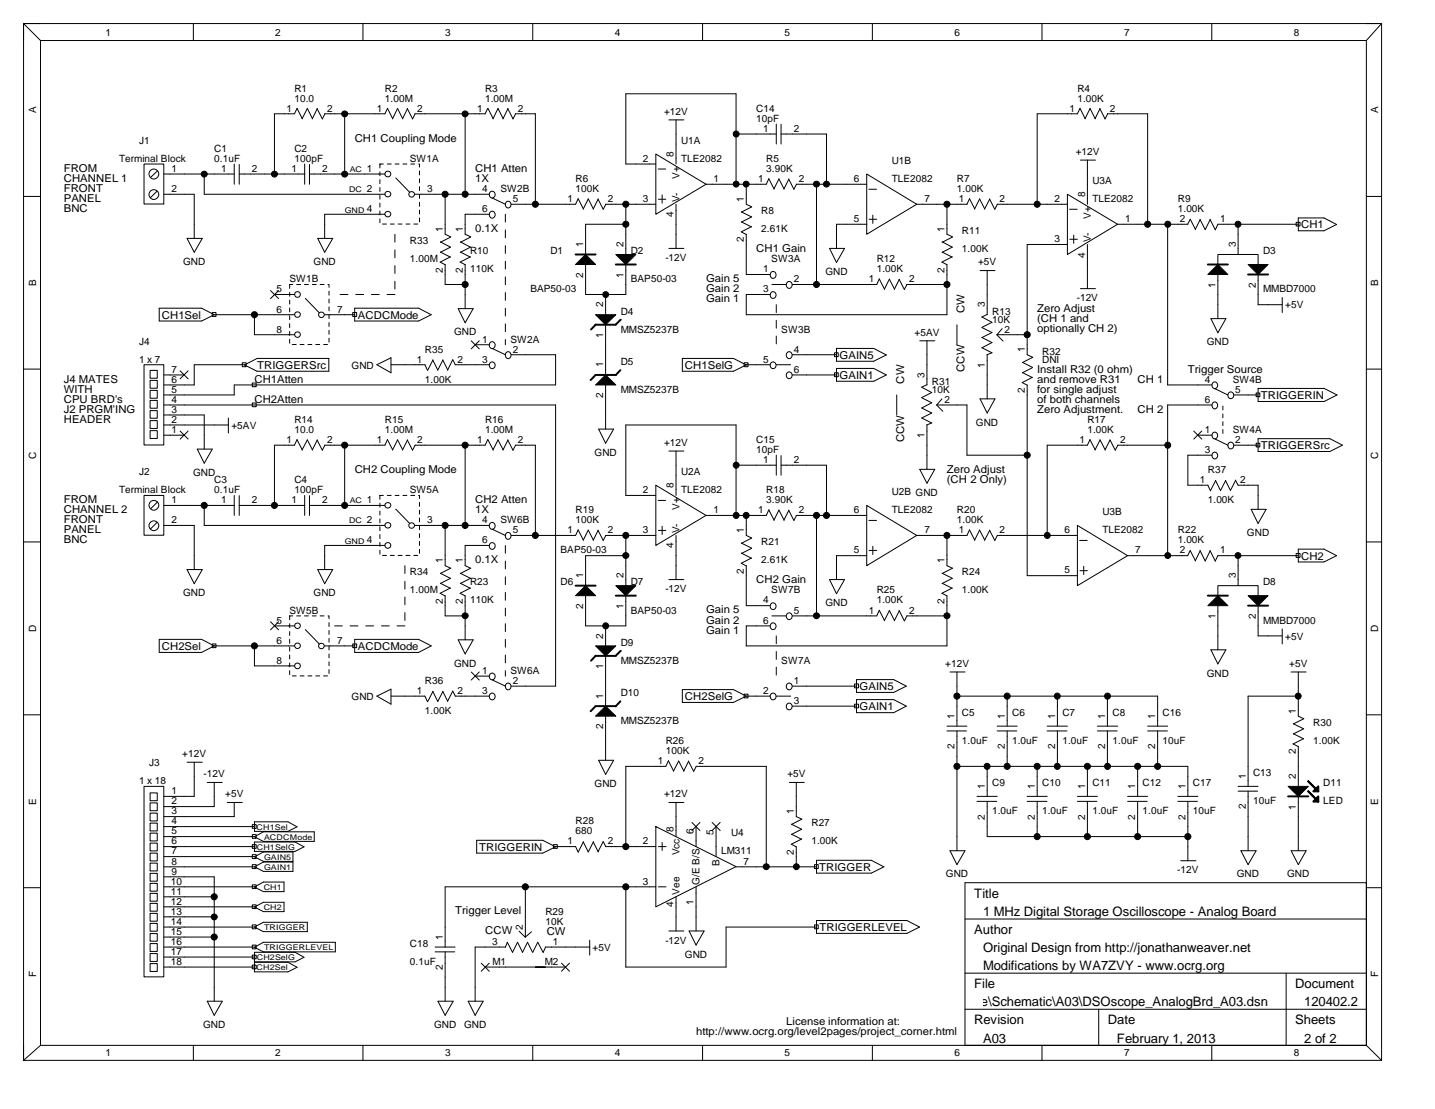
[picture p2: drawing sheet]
<svg xmlns="http://www.w3.org/2000/svg" width="279mm" height="216mm" viewBox="0 0 279 216" stroke-linecap="round" stroke-linejoin="round" font-family="sans-serif">
<defs><g id="words">
<g font-size="2.5">
<text x="189.7" y="174.9">Title</text>
<text x="191.4" y="178.4">1 MHz Digital Storage Oscilloscope - Analog Board</text>
<text x="189.7" y="181.9">Author</text>
<text x="191.4" y="185.4">Original Design from http://jonathanweaver.net</text>
<text x="191.4" y="188.9">Modifications by WA7ZVY - www.ocrg.org</text>
<text x="143.5" y="195.9">C:\Users\pmesser\_Paul\Design\DSOscope\Schematic\A03\DSOscope_AnalogBrd_A03.dsn</text>
<text x="189.7" y="192.4">File</text>
<text x="252.2" y="192.4">Document</text>
<text x="253.9" y="195.9">120402.2</text>
<text x="189.7" y="199.4">Revision</text>
<text x="191.4" y="203">A03</text>
<text x="215.7" y="199.4">Date</text>
<text x="217.5" y="203">February 1, 2013</text>
<text x="252.2" y="199.4">Sheets</text>
<text x="253.9" y="203">2 of 2</text>
</g>
<g font-size="2.1">
<text x="69.1" y="27.6">CH1 Coupling Mode</text>
<text x="12.4" y="33.4">FROM</text>
<text x="12.4" y="35.4">CHANNEL 1</text>
<text x="92.5" y="33.4">CH1 Atten</text>
<text x="92.5" y="35.4">1X</text>
<text x="12.4" y="41.2">BNC</text>
<text x="12.4" y="37.4">FRONT</text>
<text x="12.4" y="39.3">PANEL</text>
<text x="92.5" y="45.1">0.1X</text>
<text x="253.3" y="44.5">CH1</text>
<text x="147.2" y="49.1">CH1 Gain</text>
<text x="137.5" y="54.9">Gain 5</text>
<text x="137.5" y="56.9">Gain 2</text>
<text x="137.5" y="58.9">Gain 1</text>
<text x="31.5" y="62">CH1Sel</text>
<text x="69.7" y="62">ACDCMode</text>
<text x="187.8" y="61" transform="rotate(-90 187.8 61)">CW</text>
<text x="201.9" y="60.8">Zero Adjust</text>
<text x="201.9" y="62.8">(CH 1 and</text>
<text x="201.9" y="64.7">optionally CH 2)</text>
<text x="50.1" y="71.8">TRIGGERSrc</text>
<text x="133.4" y="71.8">CH1SelG</text>
<text x="163.5" y="69.9">GAIN5</text>
<text x="12.4" y="74.5">J4 MATES</text>
<text x="12.4" y="76.4">WITH</text>
<text x="49.5" y="74.5">CH1Atten</text>
<text x="163.5" y="73.8">GAIN1</text>
<text x="176" y="74.7" transform="rotate(-90 176 74.7)">CW</text>
<text x="187.8" y="72.4" transform="rotate(-90 187.8 72.4)">CCW</text>
<text x="201.9" y="72.5">Install R32 (0 ohm)</text>
<text x="201.9" y="74.5">and remove R31</text>
<text x="201.9" y="76.4">for single adjust</text>
<text x="221.5" y="74.5">CH 1</text>
<text x="231.3" y="72.5">Trigger Source</text>
<text x="245.5" y="77.7">TRIGGERIN</text>
<text x="12.4" y="78.4">CPU BRD's</text>
<text x="12.4" y="80.3">J2 PRGM'ING</text>
<text x="12.4" y="82.3">HEADER</text>
<text x="49.5" y="78.4">CH2Atten</text>
<text x="201.9" y="78.4">of both channels</text>
<text x="201.9" y="80.3">Zero Adjustment.</text>
<text x="221.5" y="80.3">CH 2</text>
<text x="176" y="86.1" transform="rotate(-90 176 86.1)">CCW</text>
<text x="245.5" y="87.4">TRIGGERSrc</text>
<text x="69.1" y="92">CH2 Coupling Mode</text>
<text x="184.4" y="92">Zero Adjust</text>
<text x="184.4" y="94">(CH 2 Only)</text>
<text x="12.4" y="97.9">FROM</text>
<text x="12.4" y="99.9">CHANNEL 2</text>
<text x="12.4" y="101.8">FRONT</text>
<text x="92.5" y="97.9">CH2 Atten</text>
<text x="92.5" y="99.9">1X</text>
<text x="12.4" y="105.7">BNC</text>
<text x="12.4" y="103.8">PANEL</text>
<text x="92.5" y="109.7">0.1X</text>
<text x="147.2" y="113.6">CH2 Gain</text>
<text x="253.3" y="108.9">CH2</text>
<text x="137.5" y="119.4">Gain 5</text>
<text x="137.5" y="121.4">Gain 2</text>
<text x="137.5" y="123.3">Gain 1</text>
<text x="31.5" y="126.5">CH2Sel</text>
<text x="69.7" y="126.5">ACDCMode</text>
<text x="133.4" y="136.3">CH2SelG</text>
<text x="167.4" y="134.3">GAIN5</text>
<text x="167.4" y="138.3">GAIN1</text>
<text x="93.3" y="165.6">TRIGGERIN</text>
<text x="159.5" y="169.5">TRIGGER</text>
<text x="88.6" y="178">Trigger Level</text>
<text x="94.5" y="181.9">CCW</text>
<text x="106.4" y="182">CW</text>
<text x="159.6" y="181.2">TRIGGERLEVEL</text>
<text x="135.5" y="201.5">http://www.ocrg.org/level2pages/project_corner.html</text>
<text x="153.1" y="199.5">License information at:</text>
</g>
<g font-size="1.9">
<text x="20.5" y="7.1">1</text>
<text x="53.6" y="7.1">2</text>
<text x="86.7" y="7.1">3</text>
<text x="119.7" y="7.1">4</text>
<text x="152.8" y="7.1">5</text>
<text x="185.8" y="7.1">6</text>
<text x="218.9" y="7.1">7</text>
<text x="251.9" y="7.1">8</text>
<text x="57.3" y="17.8">R1</text>
<text x="74.9" y="17.8">R2</text>
<text x="94.5" y="17.8">R3</text>
<text x="209.8" y="17.8">R4</text>
<text x="7" y="22.1" transform="rotate(-90 7 22.1)">A</text>
<text x="55.8" y="21.7">1</text>
<text x="57.3" y="19.8">10.0</text>
<text x="63.7" y="21.7">2</text>
<text x="73.4" y="21.7">1</text>
<text x="74.9" y="19.8">1.00M</text>
<text x="81.3" y="21.7">2</text>
<text x="92.9" y="21.7">1</text>
<text x="94.5" y="19.8">1.00M</text>
<text x="100.8" y="21.7">2</text>
<text x="129.3" y="22.3">+12V</text>
<text x="147.2" y="21.7">C14</text>
<text x="147.2" y="23.7">10pF</text>
<text x="208.2" y="21.7">1</text>
<text x="209.8" y="19.8">1.00K</text>
<text x="216.1" y="21.7">2</text>
<text x="268.3" y="22.1" transform="rotate(-90 268.3 22.1)">A</text>
<text x="27.1" y="28">J1</text>
<text x="41.7" y="29.6">C1</text>
<text x="57.3" y="29.6">C2</text>
<text x="132.6" y="28">U1A</text>
<text x="148.6" y="25.7">1</text>
<text x="154.5" y="25.7">2</text>
<text x="23.2" y="31.5">Terminal Block</text>
<text x="33.4" y="33.5">1</text>
<text x="41.7" y="31.5">0.1uF</text>
<text x="43.1" y="33.5">1</text>
<text x="49" y="33.5">2</text>
<text x="56.7" y="33.5">1</text>
<text x="57.3" y="31.5">100pF</text>
<text x="62.7" y="33.5">2</text>
<text x="71.4" y="33.5">1</text>
<text x="79.8" y="31.5">SW1A</text>
<text x="112.1" y="35.4">R6</text>
<text x="125.2" y="31.5">2</text>
<text x="131.2" y="30.5" transform="rotate(-90 131.2 30.5)">8</text>
<text x="132.3" y="34.8" transform="rotate(-90 132.3 34.8)">V+</text>
<text x="132.6" y="31.5">TLE2082</text>
<text x="138.9" y="35.4">1</text>
<text x="147.6" y="35.4">1</text>
<text x="149.2" y="31.5">R5</text>
<text x="149.2" y="33.5">3.90K</text>
<text x="155.5" y="35.4">2</text>
<text x="166.2" y="35.4">6</text>
<text x="173.6" y="31.9">U1B</text>
<text x="173.6" y="35.4">TLE2082</text>
<text x="186.3" y="35.4">R7</text>
<text x="209.4" y="30.2">+12V</text>
<text x="212.7" y="35.8">U3A</text>
<text x="33.4" y="37.4">2</text>
<text x="71.4" y="37.4">2</text>
<text x="71.4" y="41.3">4</text>
<text x="83.2" y="37.4">3</text>
<text x="93.9" y="37.4">4</text>
<text x="93.9" y="41.3">6</text>
<text x="97.4" y="37.4">SW2B</text>
<text x="99.8" y="39.3">5</text>
<text x="110.5" y="39.3">1</text>
<text x="112.1" y="37.4">100K</text>
<text x="118.4" y="39.3">2</text>
<text x="125.2" y="39.3">3</text>
<text x="132.3" y="39.4" transform="rotate(-90 132.3 39.4)">V-</text>
<text x="144.8" y="39.3" transform="rotate(-90 144.8 39.3)">1</text>
<text x="148.2" y="41.7">R8</text>
<text x="180" y="39.3">7</text>
<text x="186.3" y="37.4">1.00K</text>
<text x="186.7" y="39.3">1</text>
<text x="194.6" y="39.3">2</text>
<text x="205.3" y="39.3">2</text>
<text x="211.3" y="38.3" transform="rotate(-90 211.3 38.3)">8</text>
<text x="212.7" y="39.3">TLE2082</text>
<text x="229.3" y="39.3">R9</text>
<text x="229.3" y="41.3">1.00K</text>
<text x="79.8" y="47.6">R33</text>
<text x="86.2" y="45.1" transform="rotate(-90 86.2 45.1)">1</text>
<text x="90.1" y="45.1" transform="rotate(-90 90.1 45.1)">1</text>
<text x="131.2" y="42.3" transform="rotate(-90 131.2 42.3)">4</text>
<text x="144.8" y="47.2" transform="rotate(-90 144.8 47.2)">2</text>
<text x="148.2" y="45.2">2.61K</text>
<text x="166.2" y="43.2">5</text>
<text x="183.9" y="45.1" transform="rotate(-90 183.9 45.1)">1</text>
<text x="187.3" y="45.6">R11</text>
<text x="205.3" y="47.2">3</text>
<text x="212.4" y="47.2" transform="rotate(-90 212.4 47.2)">V-</text>
<text x="212.4" y="42.6" transform="rotate(-90 212.4 42.6)">V+</text>
<text x="219" y="43.2">1</text>
<text x="229.7" y="43.2">2</text>
<text x="237.6" y="43.2">1</text>
<text x="35.7" y="51.6">GND</text>
<text x="61.1" y="51.6">GND</text>
<text x="79.8" y="51.1">1.00M</text>
<text x="86.2" y="53.1" transform="rotate(-90 86.2 53.1)">2</text>
<text x="90.1" y="53.1" transform="rotate(-90 90.1 53.1)">2</text>
<text x="91.5" y="49.5">R10</text>
<text x="91.5" y="53">110K</text>
<text x="107.2" y="49.5">D1</text>
<text x="113.6" y="48.1" transform="rotate(-90 113.6 48.1)">1</text>
<text x="121.4" y="48.1" transform="rotate(-90 121.4 48.1)">2</text>
<text x="122.8" y="49.5">D2</text>
<text x="129.6" y="50.8">-12V</text>
<text x="148.6" y="53">1</text>
<text x="150.2" y="51.1">SW3A</text>
<text x="160.7" y="53.6">GND</text>
<text x="170.7" y="51.1">R12</text>
<text x="170.7" y="53">1.00K</text>
<text x="183.9" y="53.1" transform="rotate(-90 183.9 53.1)">2</text>
<text x="187.3" y="49.1">1.00K</text>
<text x="190.4" y="51.7">+5V</text>
<text x="211.3" y="50.1" transform="rotate(-90 211.3 50.1)">4</text>
<text x="240.6" y="48.1" transform="rotate(-90 240.6 48.1)">3</text>
<text x="245.9" y="49.5">D3</text>
<text x="7" y="55.7" transform="rotate(-90 7 55.7)">B</text>
<text x="53.8" y="56.9">5</text>
<text x="56.4" y="55">SW1B</text>
<text x="103.3" y="56.9">BAP50-03</text>
<text x="113.6" y="54" transform="rotate(-90 113.6 54)">2</text>
<text x="117.4" y="59.8" transform="rotate(-90 117.4 59.8)">2</text>
<text x="121.4" y="54" transform="rotate(-90 121.4 54)">1</text>
<text x="122.8" y="55">BAP50-03</text>
<text x="148.6" y="56.9">3</text>
<text x="154.5" y="55">2</text>
<text x="169.1" y="55">1</text>
<text x="177" y="55">2</text>
<text x="191.7" y="59.8" transform="rotate(-90 191.7 59.8)">3</text>
<text x="209.6" y="58.6">-12V</text>
<text x="236.7" y="56" transform="rotate(-90 236.7 56)">1</text>
<text x="244.5" y="56" transform="rotate(-90 244.5 56)">2</text>
<text x="245.9" y="56.9">MMBD7000</text>
<text x="268.3" y="55.7" transform="rotate(-90 268.3 55.7)">B</text>
<text x="53.8" y="60.8">6</text>
<text x="53.8" y="64.7">8</text>
<text x="65.6" y="60.8">7</text>
<text x="88.4" y="65.3">GND</text>
<text x="117.4" y="65.8" transform="rotate(-90 117.4 65.8)">1</text>
<text x="120.9" y="61.2">D4</text>
<text x="120.9" y="64.7">MMSZ5237B</text>
<text x="152.1" y="64.7">SW3B</text>
<text x="178.1" y="65.3">+5AV</text>
<text x="193.2" y="61.2">R13</text>
<text x="193.2" y="62.8">10K</text>
<text x="195.6" y="64.7">2</text>
<text x="250.2" y="60">+5V</text>
<text x="27.1" y="67.1">J4</text>
<text x="27.1" y="70.6">1 x 7</text>
<text x="68.5" y="71.8">GND</text>
<text x="81.2" y="70.6">1</text>
<text x="82.7" y="68.6">R35</text>
<text x="89.1" y="70.6">2</text>
<text x="93.9" y="66.7">1</text>
<text x="93.9" y="70.6">3</text>
<text x="99.4" y="66.7">SW2A</text>
<text x="99.8" y="68.6">2</text>
<text x="117.4" y="71.5" transform="rotate(-90 117.4 71.5)">1</text>
<text x="120.9" y="71">D5</text>
<text x="148.6" y="70.6">5</text>
<text x="154.5" y="68.6">4</text>
<text x="191.7" y="71.6" transform="rotate(-90 191.7 71.6)">1</text>
<text x="199.5" y="68.6" transform="rotate(-90 199.5 68.6)">1</text>
<text x="202.9" y="69.1">R32</text>
<text x="202.9" y="70.6">DNI</text>
<text x="235" y="67.2">GND</text>
<text x="33.4" y="76.5">5</text>
<text x="33.4" y="74.5">6</text>
<text x="33.4" y="72.6">7</text>
<text x="82.7" y="74.5">1.00K</text>
<text x="117.4" y="77.5" transform="rotate(-90 117.4 77.5)">2</text>
<text x="120.9" y="76.5">MMSZ5237B</text>
<text x="154.5" y="72.6">6</text>
<text x="180" y="73.5" transform="rotate(-90 180 73.5)">3</text>
<text x="181.5" y="74.9">R31</text>
<text x="181.5" y="76.5">10K</text>
<text x="199.5" y="76.5" transform="rotate(-90 199.5 76.5)">2</text>
<text x="234.6" y="74.5">4</text>
<text x="240" y="74.5">SW4B</text>
<text x="240.5" y="76.5">5</text>
<text x="33.4" y="82.3">2</text>
<text x="33.4" y="80.4">3</text>
<text x="33.4" y="78.4">4</text>
<text x="45.1" y="83.5">+5AV</text>
<text x="57.3" y="82.3">R14</text>
<text x="74.9" y="82.3">R15</text>
<text x="94.5" y="82.3">R16</text>
<text x="183.9" y="78.4">2</text>
<text x="190" y="82.9">GND</text>
<text x="211.7" y="82.3">R17</text>
<text x="234.6" y="78.4">6</text>
<text x="7" y="89.4" transform="rotate(-90 7 89.4)">C</text>
<text x="33.4" y="84.3">1</text>
<text x="55.8" y="86.2">1</text>
<text x="57.3" y="84.3">10.0</text>
<text x="63.7" y="86.2">2</text>
<text x="73.4" y="86.2">1</text>
<text x="74.9" y="84.3">1.00M</text>
<text x="81.3" y="86.2">2</text>
<text x="92.9" y="86.2">1</text>
<text x="94.5" y="84.3">1.00M</text>
<text x="100.8" y="86.2">2</text>
<text x="115.8" y="88.7">GND</text>
<text x="129.3" y="86.8">+12V</text>
<text x="147.2" y="86.2">C15</text>
<text x="147.2" y="88.2">10pF</text>
<text x="180" y="85.3" transform="rotate(-90 180 85.3)">1</text>
<text x="210.2" y="86.2">1</text>
<text x="211.7" y="84.3">1.00K</text>
<text x="218.1" y="86.2">2</text>
<text x="234.6" y="84.3">1</text>
<text x="234.6" y="88.2">3</text>
<text x="240" y="84.3">SW4A</text>
<text x="240.5" y="86.2">2</text>
<text x="268.3" y="89.4" transform="rotate(-90 268.3 89.4)">C</text>
<text x="27.1" y="92.5">J2</text>
<text x="37.6" y="92.6">GND</text>
<text x="41.7" y="94">C3</text>
<text x="57.3" y="94">C4</text>
<text x="131.2" y="95" transform="rotate(-90 131.2 95)">8</text>
<text x="132.6" y="92.5">U2A</text>
<text x="148.6" y="90.1">1</text>
<text x="154.5" y="90.1">2</text>
<text x="233.6" y="94">1</text>
<text x="235.2" y="92.1">R37</text>
<text x="241.5" y="94">2</text>
<text x="23.2" y="96">Terminal Block</text>
<text x="33.4" y="98">1</text>
<text x="33.4" y="101.9">2</text>
<text x="41.7" y="96">0.1uF</text>
<text x="43.1" y="98">1</text>
<text x="49" y="98">2</text>
<text x="56.7" y="98">1</text>
<text x="57.3" y="96">100pF</text>
<text x="62.7" y="98">2</text>
<text x="71.4" y="101.9">2</text>
<text x="71.4" y="98">1</text>
<text x="79.8" y="96">SW5A</text>
<text x="83.2" y="101.9">3</text>
<text x="93.9" y="101.9">4</text>
<text x="97.4" y="101.9">SW6B</text>
<text x="112.1" y="99.9">R19</text>
<text x="112.1" y="101.9">100K</text>
<text x="125.2" y="96">2</text>
<text x="132.3" y="99.2" transform="rotate(-90 132.3 99.2)">V+</text>
<text x="132.6" y="96">TLE2082</text>
<text x="138.9" y="99.9">1</text>
<text x="147.6" y="99.9">1</text>
<text x="149.2" y="96">R18</text>
<text x="149.2" y="98">3.90K</text>
<text x="155.5" y="99.9">2</text>
<text x="166.2" y="99.9">6</text>
<text x="173.6" y="96.4">U2B GND</text>
<text x="173.6" y="99.9">TLE2082</text>
<text x="186.3" y="99.9">R20</text>
<text x="186.3" y="101.9">1.00K</text>
<text x="214.6" y="100.3">U3B</text>
<text x="235.2" y="98">1.00K</text>
<text x="71.4" y="105.8">4</text>
<text x="93.9" y="105.8">6</text>
<text x="99.8" y="103.8">5</text>
<text x="109.1" y="107.8">BAP50-03</text>
<text x="110.5" y="103.8">1</text>
<text x="118.4" y="103.8">2</text>
<text x="125.2" y="103.8">3</text>
<text x="131.2" y="106.8" transform="rotate(-90 131.2 106.8)">4</text>
<text x="132.3" y="103.9" transform="rotate(-90 132.3 103.9)">V-</text>
<text x="144.8" y="103.8" transform="rotate(-90 144.8 103.8)">1</text>
<text x="148.2" y="106.2">R21</text>
<text x="166.2" y="107.8">5</text>
<text x="180" y="103.8">7</text>
<text x="186.7" y="103.8">1</text>
<text x="194.6" y="103.8">2</text>
<text x="207.2" y="103.8">6</text>
<text x="214.6" y="103.8">TLE2082</text>
<text x="221" y="107.8">7</text>
<text x="229.3" y="103.8">R22</text>
<text x="229.3" y="105.8">1.00K</text>
<text x="229.7" y="107.8">2</text>
<text x="237.6" y="107.8">1</text>
<text x="242.8" y="104.4">GND</text>
<text x="79.8" y="112">R34</text>
<text x="86.2" y="109.7" transform="rotate(-90 86.2 109.7)">1</text>
<text x="90.1" y="109.7" transform="rotate(-90 90.1 109.7)">1</text>
<text x="91.5" y="114">R23</text>
<text x="109.1" y="114">D6</text>
<text x="113.6" y="112.6" transform="rotate(-90 113.6 112.6)">1</text>
<text x="121.4" y="112.6" transform="rotate(-90 121.4 112.6)">2</text>
<text x="122.8" y="114">D7</text>
<text x="144.8" y="111.7" transform="rotate(-90 144.8 111.7)">2</text>
<text x="148.2" y="109.7">2.61K</text>
<text x="183.9" y="109.7" transform="rotate(-90 183.9 109.7)">1</text>
<text x="187.3" y="112">R24</text>
<text x="207.2" y="111.6">5</text>
<text x="240.6" y="112.6" transform="rotate(-90 240.6 112.6)">3</text>
<text x="245.9" y="114">D8</text>
<text x="35.7" y="116.1">GND</text>
<text x="56.4" y="119.5">SW5B</text>
<text x="61.1" y="116.1">GND</text>
<text x="79.8" y="115.5">1.00M</text>
<text x="86.2" y="117.5" transform="rotate(-90 86.2 117.5)">2</text>
<text x="90.1" y="117.5" transform="rotate(-90 90.1 117.5)">2</text>
<text x="91.5" y="117.5">110K</text>
<text x="113.6" y="118.5" transform="rotate(-90 113.6 118.5)">2</text>
<text x="121.4" y="118.5" transform="rotate(-90 121.4 118.5)">1</text>
<text x="122.8" y="119.5">BAP50-03</text>
<text x="129.6" y="115.3">-12V</text>
<text x="148.6" y="117.5">4</text>
<text x="150.2" y="115.5">SW7B</text>
<text x="154.5" y="119.5">5</text>
<text x="160.7" y="118">GND</text>
<text x="169.1" y="119.5">1</text>
<text x="170.7" y="115.5">R25</text>
<text x="170.7" y="117.5">1.00K</text>
<text x="177" y="119.5">2</text>
<text x="183.9" y="117.5" transform="rotate(-90 183.9 117.5)">2</text>
<text x="187.3" y="115.5">1.00K</text>
<text x="7" y="123.1" transform="rotate(-90 7 123.1)">D</text>
<text x="53.8" y="125.3">6</text>
<text x="53.8" y="121.4">5</text>
<text x="65.6" y="125.3">7</text>
<text x="117.4" y="124.3" transform="rotate(-90 117.4 124.3)">2</text>
<text x="120.9" y="125.7">D9</text>
<text x="148.6" y="121.4">6</text>
<text x="236.7" y="120.5" transform="rotate(-90 236.7 120.5)">1</text>
<text x="244.5" y="120.5" transform="rotate(-90 244.5 120.5)">2</text>
<text x="245.9" y="121.4">MMBD7000</text>
<text x="250.2" y="124.5">+5V</text>
<text x="268.3" y="123.1" transform="rotate(-90 268.3 123.1)">D</text>
<text x="53.8" y="129.2">8</text>
<text x="88.4" y="129.8">GND</text>
<text x="93.9" y="131.2">1</text>
<text x="99.4" y="131.2">SW6A</text>
<text x="117.4" y="130.2" transform="rotate(-90 117.4 130.2)">1</text>
<text x="120.9" y="129.2">MMSZ5237B</text>
<text x="152.1" y="129.2">SW7A</text>
<text x="184" y="129.8">+12V</text>
<text x="235" y="131.7">GND</text>
<text x="251" y="129.8">+5V</text>
<text x="68.5" y="136.2">GND</text>
<text x="81.2" y="135.1">1</text>
<text x="82.7" y="133.2">R36</text>
<text x="89.1" y="135.1">2</text>
<text x="93.9" y="135.1">3</text>
<text x="99.8" y="133.2">2</text>
<text x="117.4" y="136" transform="rotate(-90 117.4 136)">1</text>
<text x="120.9" y="135.5">D10</text>
<text x="148.6" y="135.1">2</text>
<text x="154.5" y="133.2">1</text>
<text x="154.5" y="137">3</text>
<text x="82.7" y="139">1.00K</text>
<text x="117.4" y="142" transform="rotate(-90 117.4 142)">2</text>
<text x="120.9" y="140.9">MMSZ5237B</text>
<text x="185.9" y="139.9" transform="rotate(-90 185.9 139.9)">1</text>
<text x="187.3" y="139.4">C5</text>
<text x="195.6" y="139.9" transform="rotate(-90 195.6 139.9)">1</text>
<text x="197.1" y="139.4">C6</text>
<text x="205.4" y="139.9" transform="rotate(-90 205.4 139.9)">1</text>
<text x="206.9" y="139.4">C7</text>
<text x="215.2" y="139.9" transform="rotate(-90 215.2 139.9)">1</text>
<text x="216.6" y="139.4">C8</text>
<text x="224.9" y="139.9" transform="rotate(-90 224.9 139.9)">1</text>
<text x="226.4" y="139.4">C16</text>
<text x="252.3" y="139" transform="rotate(-90 252.3 139)">1</text>
<text x="255.7" y="141.4">R30</text>
<text x="29" y="149.2">J3</text>
<text x="35.5" y="147.4">+12V</text>
<text x="128.1" y="148.8">1</text>
<text x="129.6" y="144.9">R26</text>
<text x="129.6" y="146.8">100K</text>
<text x="136" y="148.8">2</text>
<text x="185.9" y="145.9" transform="rotate(-90 185.9 145.9)">2</text>
<text x="187.3" y="144.9">1.0uF</text>
<text x="195.6" y="145.9" transform="rotate(-90 195.6 145.9)">2</text>
<text x="197.1" y="144.9">1.0uF</text>
<text x="205.4" y="145.9" transform="rotate(-90 205.4 145.9)">2</text>
<text x="206.9" y="144.9">1.0uF</text>
<text x="215.2" y="145.9" transform="rotate(-90 215.2 145.9)">2</text>
<text x="216.6" y="144.9">1.0uF</text>
<text x="224.9" y="145.9" transform="rotate(-90 224.9 145.9)">2</text>
<text x="226.4" y="144.9">10uF</text>
<text x="252.3" y="146.9" transform="rotate(-90 252.3 146.9)">2</text>
<text x="255.7" y="144.9">1.00K</text>
<text x="27.1" y="152.7">1 x 18</text>
<text x="33.4" y="154.6">1</text>
<text x="39.6" y="151.3">-12V</text>
<text x="43.9" y="155.2">+5V</text>
<text x="115.8" y="153.2">GND</text>
<text x="129.3" y="155.2">+12V</text>
<text x="153.3" y="151.3">+5V</text>
<text x="191.7" y="153.6" transform="rotate(-90 191.7 153.6)">1</text>
<text x="193.2" y="153.1">C9</text>
<text x="201.5" y="153.6" transform="rotate(-90 201.5 153.6)">1</text>
<text x="202.9" y="153.1">C10</text>
<text x="211.3" y="153.6" transform="rotate(-90 211.3 153.6)">1</text>
<text x="212.7" y="153.1">C11</text>
<text x="221" y="153.6" transform="rotate(-90 221 153.6)">1</text>
<text x="222.5" y="153.1">C12</text>
<text x="230.8" y="153.6" transform="rotate(-90 230.8 153.6)">1</text>
<text x="232.3" y="153.1">C17</text>
<text x="242.5" y="151.7" transform="rotate(-90 242.5 151.7)">1</text>
<text x="244" y="151.1">C13</text>
<text x="252.3" y="151.7" transform="rotate(-90 252.3 151.7)">2</text>
<text x="257.7" y="153.1">D11</text>
<text x="7" y="156.6" transform="rotate(-90 7 156.6)">E</text>
<text x="33.4" y="156.6">2</text>
<text x="33.4" y="158.6">3</text>
<text x="33.4" y="160.5">4</text>
<text x="112.1" y="160.5">R28</text>
<text x="154.6" y="158.5" transform="rotate(-90 154.6 158.5)">1</text>
<text x="158" y="160.9">R27</text>
<text x="191.7" y="159.6" transform="rotate(-90 191.7 159.6)">2</text>
<text x="193.2" y="158.6">1.0uF</text>
<text x="201.5" y="159.6" transform="rotate(-90 201.5 159.6)">2</text>
<text x="202.9" y="158.6">1.0uF</text>
<text x="211.3" y="159.6" transform="rotate(-90 211.3 159.6)">2</text>
<text x="212.7" y="158.6">1.0uF</text>
<text x="221" y="159.6" transform="rotate(-90 221 159.6)">2</text>
<text x="222.5" y="158.6">1.0uF</text>
<text x="230.8" y="159.6" transform="rotate(-90 230.8 159.6)">2</text>
<text x="232.3" y="158.6">10uF</text>
<text x="242.5" y="157.6" transform="rotate(-90 242.5 157.6)">2</text>
<text x="244" y="156.6">10uF</text>
<text x="252.3" y="157.6" transform="rotate(-90 252.3 157.6)">1</text>
<text x="257.7" y="156.6">LED</text>
<text x="268.3" y="156.6" transform="rotate(-90 268.3 156.6)">E</text>
<text x="33.4" y="162.4">5</text>
<text x="33.4" y="164.4">6</text>
<text x="33.4" y="166.3">7</text>
<text x="110.5" y="164.4">1</text>
<text x="112.1" y="162.4">680</text>
<text x="118.4" y="164.4">2</text>
<text x="125.2" y="164.4">2</text>
<text x="131.2" y="162" transform="rotate(-90 131.2 162)">8</text>
<text x="132.3" y="166.5" transform="rotate(-90 132.3 166.5)">Vcc</text>
<text x="135.1" y="162.4" transform="rotate(-90 135.1 162.4)">6</text>
<text x="139" y="162.6" transform="rotate(-90 139 162.6)">5</text>
<text x="140.4" y="166.3">LM311</text>
<text x="142.3" y="162.8">U4</text>
<text x="154.6" y="166.4" transform="rotate(-90 154.6 166.4)">2</text>
<text x="158" y="164.4">1.00K</text>
<text x="33.2" y="172.2">10</text>
<text x="33.4" y="168.3">8</text>
<text x="33.4" y="170.3">9</text>
<text x="125.2" y="172.2">3</text>
<text x="136.2" y="172.3" transform="rotate(-90 136.2 172.3)">G/E B/S</text>
<text x="140.1" y="168.7" transform="rotate(-90 140.1 168.7)">B</text>
<text x="144.8" y="168.3">7</text>
<text x="184.2" y="170.8">GND</text>
<text x="229.2" y="170">-12V</text>
<text x="240.8" y="170.8">GND</text>
<text x="250.6" y="170.8">GND</text>
<text x="33.2" y="174.2">11</text>
<text x="33.2" y="176.1">12</text>
<text x="33.2" y="178.1">13</text>
<text x="106.2" y="178.1">R29</text>
<text x="131.2" y="176.5" transform="rotate(-90 131.2 176.5)">4</text>
<text x="132.3" y="174.2" transform="rotate(-90 132.3 174.2)">Vee</text>
<text x="135.1" y="176.2" transform="rotate(-90 135.1 176.2)">1</text>
<text x="33.2" y="180.1">14</text>
<text x="33.2" y="182">15</text>
<text x="33.2" y="184">16</text>
<text x="33.2" y="185.9">17</text>
<text x="79.8" y="184.3">C18</text>
<text x="86.2" y="182.9" transform="rotate(-90 86.2 182.9)">1</text>
<text x="95.9" y="184">3</text>
<text x="101.8" y="181" transform="rotate(-90 101.8 181)">2</text>
<text x="106.2" y="180.1">10K</text>
<text x="107.6" y="184">1</text>
<text x="115.4" y="185.1">+5V</text>
<text x="129.6" y="183.7">-12V</text>
<text x="7" y="190.2" transform="rotate(-90 7 190.2)">F</text>
<text x="33.2" y="187.8">18</text>
<text x="79.8" y="187.8">0.1uF</text>
<text x="86.2" y="188.9" transform="rotate(-90 86.2 188.9)">2</text>
<text x="95.9" y="187.8">M1</text>
<text x="106.1" y="187.8">M2</text>
<text x="133.4" y="186.4">GND</text>
<text x="268.3" y="190.2" transform="rotate(-90 268.3 190.2)">F</text>
<text x="39.6" y="200.1">GND</text>
<text x="84.5" y="200.1">GND</text>
<text x="90.4" y="200.1">GND</text>
<text x="20.5" y="205.6">1</text>
<text x="53.6" y="205.6">2</text>
<text x="86.7" y="205.6">3</text>
<text x="119.7" y="205.6">4</text>
<text x="152.8" y="205.6">5</text>
<text x="185.8" y="205.6">6</text>
<text x="218.9" y="205.6">7</text>
<text x="251.9" y="205.6">8</text>
</g>
<g font-size="1.5">
<text x="68.1" y="33.5">AC</text>
<text x="67.1" y="41.4">GND</text>
<text x="68" y="37.4">DC</text>
<text x="68" y="101.9">DC</text>
<text x="68.1" y="97.9">AC</text>
<text x="67.1" y="105.8">GND</text>
<text x="50" y="161.5">CH1Sel</text>
<text x="50" y="165.4">CH1SelG</text>
<text x="51.4" y="163.5">ACDCMode</text>
<text x="51.4" y="167.4">GAIN5</text>
<text x="51.4" y="173.2">CH1</text>
<text x="51.4" y="169.3">GAIN1</text>
<text x="51.4" y="177.1">CH2</text>
<text x="51.4" y="181">TRIGGER</text>
<text x="51.4" y="185">TRIGGERLEVEL</text>
<text x="50" y="188.9">CH2Sel</text>
<text x="50" y="186.9">CH2SelG</text>
</g>
</g></defs>
<g fill="none" stroke="#000" stroke-width=".19">
<path d="M4.6 4.6h264.4M4.6 4.6v201.8M4.6 4.6l3.3 3.3M7.9 7.9h258.1M7.9 7.9v195.6M37.6 4.6v3.3M70.7 4.6v3.3M103.7 4.6v3.3M136.8 4.6v3.3M169.9 4.6v3.3M202.9 4.6v3.3M235.9 4.6v3.3"/>
<path d="M266 7.9v195.6M269 4.6v201.8M269 4.6l-3 3.3M4.6 38.2h3.3M28 31.9h3.9v7.8h-3.9zM30.6 37.2l-1.3 1.3M30.7 33.2l-1.3 1.3M31.9 37.8h5.9v8.6M31.9 33.9h13.7M39.8 33.9v3.9h35.1M45.6 31.9v4M46.6 33.9h12.7"/>
<path d="M46.6 32v3.9M58.9 23.1l-1.1-2-.5 1.1h-3.9v11.7M59.3 31.9v4M59.8 21.1l1 2M59.8 21.1l-1 2M60.3 33.9h14.6M60.3 32v3.9M61.7 21.1l1.1 2M61.8 21.1l-1 2M63.2 22.2h11.7l.6-1.1 1 2M63.3 22.2l-.5 1M67.1 22.2v11.7"/>
<path d="M77.1 34.6l2.7 2.8M77.4 21.1l1 2M77.4 21.1l-1 2M79.3 21.1l1 2M79.3 21.1l-.9 2M80.8 37.8h14.5M80.8 22.2l-.5 1M86.7 37.8v7.8l1.1 .5M90.6 22.2v15.6M95 21.1l-.5 1.1h-13.7M95 21.1l1 2M95.8 38.5l2.6 1.3"/>
<path d="M97 21.1l1 2M97 21.1l-1 2M98.5 39.4a.59 .59 0 0 1 .8 0 .59 .59 0 0 1 0 .8 .59 .59 0 0 1-.8 .1 .8 .8 0 0 1 0-.9zM98.9 21.1l1 2M98.9 21.1l-1 2M100.3 22.2h3.9v17.6M100.4 22.2l-.5 1M112.6 38.7l-.5 1.1h-12.6M112.6 38.7l1 2M114.5 38.7l1 2M114.5 38.7l-.9 2M116.4 38.7l1 2 .6-.9"/>
<path d="M116.5 38.7l-1 2M117.9 39.8h9.8M121.8 39.8v9.7M127.7 30l9.8 5.9-9.8 5.8zM127.7 31.9h-5.9v-13.6h21.5v17.6M128.2 32.9h1.4M128.2 38.8h1.4M128.9 37.9v1.7M130.2 23.3h3M131.6 23.3v8.6M131.6 39.8v8.6M143.3 26.1h7.8"/>
<path d="M145.3 35.9v3.9l1.1 .5-2 1M149.7 34.8l-.5 1.1h-11.7M149.7 34.8l1 2 1-1.9M151.1 24.1v3.9M151.7 34.8l.9 2 1-1.9M152.1 26.1h8.8v9.8M152.1 24.2v3.8M153.6 34.9l1 1.9 .5-.9M155 35.9h13.8M159 35.9v19.5M168.8 33.9l9.7 5.9-9.7 5.8zM169.2 36.8h1.5"/>
<path d="M184.4 39.8v5.8l1.1 .5M188.8 38.7l-.5 1.1h-9.8M188.8 38.7l1 2M190.7 38.7l1 2M190.7 38.7l-.9 2M192.7 38.7l1 2 .5-.9M192.7 38.7l-1 2M194.2 39.8h13.6M207.8 37.8l9.8 5.9-9.8 5.8zM210.4 31.2h2.9M211.3 23.1l-1-2-.5 1.1h-7.9v17.6M211.7 31.2v8.6"/>
<path d="M212.2 21.1l1 2M212.2 21.1l-.9 2M214.1 21.1l1.1 2M214.2 21.1l-1 2M215.6 22.2h7.8v21.5M215.7 22.2l-.5 1M266 38.2h3M31 60h8.3l2.4 1.3-2.4 1.2h-8.3zM36.4 46.4h3l-1.6 2.7zM52.7 56.6l1.5 1.5M53.4 57.3h3.9M54.2 56.6l-1.5 1.5"/>
<path d="M59.4 58.1l2.8 2.8M61.9 46.4h2.9l-1.6 2.7zM69.1 60h12.4l2.5 1.3-2.5 1.2h-12.4zM74.9 41.7h-11.7v4.7M85.7 49.1l2 1M85.7 47.1l2 1M86.7 51.5v3.9h3.9M87.7 50l-2 1 1 .5M87.7 48.1l-2 1M87.7 46.2l-2 1M89.6 49.1l2 1M89.6 47.1l2 1"/>
<path d="M90.6 51.5v8.6M91.6 50l-2 1 1 .5M91.6 48.1l-2 1M91.6 46.2l-2 1M95.3 41.7h-4.7v3.9l1.1 .5M114 49.5l2 2h-3.9zM114 51.5v5.8h7.8v-5.8M117.9 57.3v4M119.9 49.5h3.9l-2 2zM121.8 43.7h-7.8v5.8M130.2 48.4h3M144.3 43.2l2 .9-2 1 1 .5"/>
<path d="M144.3 41.2l2 1M145.3 45.6v7.8h4.7M146.4 42.2l-2 1M150.3 55.4h2.8M161.5 48.4h2.9l-1.5 2.7zM168.8 43.7h-5.9v4.7M169.2 42.7h1.5M169.9 41.9v1.6M171.2 54.3l-.5 1.1h-16.4M171.2 54.3l1 2M173.2 54.3l1 2M173.2 54.4l-1 1.9"/>
<path d="M175.1 54.4l1 2 .5-1M175.1 54.4l-1 1.9M176.5 55.4h7.9M183.4 49.1l2 1M183.4 47.1l2 1M184.4 51.5v9.8h-39.1v-4h4.7M185.4 50l-2 1 1 .5M185.4 48.1l-2 1M185.4 46.2l-2 1M190.8 52.7h2.9M192.2 52.7v8.6M207.8 47.6h-7.8v21.5l1.1 .5"/>
<path d="M208.3 40.7h1.4M208.3 46.6h1.5M209.1 45.8v1.6M210.4 56.2h2.9M211.7 47.6v8.6M217.6 43.7h13.7l.4-1 1.1 2M227.3 43.7v31.2h8.7M233.7 42.7l1 2M233.7 42.7l-1 2M235.6 42.7l1 2M235.6 42.7l-.9 2M237.1 51.5l2 1.9h-3.9z"/>
<path d="M237.1 51.5v-2h7.9v2M237.1 53.4v8.6M241.1 43.7v5.8M243 51.5h3.9l-1.9 1.9zM245 53.4v5.9h4.7M249.7 57.9v2.9M252.4 43.3h.7v.7h-.7zM252.8 42.4h5l2.4 1.3-2.4 1.2h-5zM252.8 43.7h-15.7l-.5 1.1M4.6 71.9h3.3M28 71h3.9v15.6h-3.9zM29.2 79.9h1.4v1.5h-1.4z"/>
<path d="M29.2 77.9h1.4v1.6h-1.4zM29.2 76h1.4v1.5h-1.4zM29.2 74.1h1.4v1.5h-1.4zM29.2 72.1h1.4v1.5h-1.4zM31.9 73h4M31.9 78.8h76.3v54.8h-8.7M35.1 72.2l1.5 1.6M36.6 72.2l-1.5 1.6M41.3 60.8h.8v.8h-.8zM41.7 61.3h15.6M47.2 70.6h.7v.8h-.7zM47.6 71h-9.8v3.9h-5.9"/>
<path d="M47.6 71l2.5-1.2h13.9v2.5h-13.9zM49.1 74.6h.8v.7h-.8zM49.1 78.5h.8v.7h-.8zM49.5 61.3v3.9h7.8M63.2 61.3h5.9M68.7 60.8h.7v.8h-.7zM73.4 71l2.7-1.3v2.9zM76.1 71h6.6l.5 1.1M84.3 70.1l.9 1.9M84.3 70.1l-1 2M86.2 70.1l1 1.9M86.2 70.1l-1 2"/>
<path d="M89.2 60.1h2.9l-1.5 2.7zM91.7 66.3l1.6 1.6M92.5 67.1h2.8M93.3 66.3l-1.6 1.6M95.3 71h-6.7l-.4-1-1.1 2.1M95.8 67.8l2.6 1.3M98.5 68.7a.59 .59 0 0 1 .8 0 .59 .59 0 0 1 0 .8 .59 .59 0 0 1-.8 .1 .83 .83 0 0 1 0-.9zM99.5 69.1h8.7v5.8h-62.6v2h-13.7M116 61.3h3.9l-2 1.9zM117.9 73l2 1.9h-3.9zM117.9 63.2v9.8M117.9 74.9v8.6"/>
<path d="M132.9 69.8h9.9l2.5 1.2-2.5 1.3h-9.9zM144.9 70.6h.7v.8h-.7zM145.3 71h4.7M151.1 71h2.8M154.3 69.1h8.6M154.3 73h8.6M162.5 68.7h.7v.7h-.7zM162.5 72.6h.7v.7h-.7zM162.9 67.8h7.2l2.5 1.3-2.5 1.2h-7.2zM162.9 71.7h7.2l2.5 1.3-2.5 1.2h-7.2zM174.6 76.9v3.9M179.1 66.3h2.9"/>
<path d="M179.4 75.4l2 1-1.9 1M179.5 77.4l1.9 1-1.9 1 1.9 1-1.9 1 1.9 1-1 .3M180.5 74.9l-1 .5M180.5 66.3v8.6M182.3 78.8l1.3 1.3M182.4 78.8h5.9v9.8h11.7M183.4 77.7l-1 1.1M186.3 63.2v3.9M190.8 77.7h2.9l-1.5 2.7zM191.1 61.7l2 1.1-1.9 .9M191.2 63.8l1.9 .9-1.9 1 1.9 1-1.9 1 1.9 1-.9 .4M192.2 61.2l-1 .5"/>
<path d="M192.2 69.1v8.6M194.1 65.2l1.2 1.2M194.2 65.2h5.8M195.1 64l-1 1.2M199.1 72.5l1.9 1M199.1 70.5l1.9 1M200 74.9v37.2h9.8M201 73.5l-2 1 1 .5M201.1 71.6l-2 1M201.1 69.6l-2 1M235.8 62h2.9l-1.6 2.8zM236 78.8h-8.7v29.4"/>
<path d="M236.1 74.5a.59 .59 0 0 1 .8 .1 .59 .59 0 0 1 0 .8 .59 .59 0 0 1-.8 .1 .8 .8 0 0 1 0-1zM236.1 78.4a.59 .59 0 0 1 .8 .1 .59 .59 0 0 1 0 .8 .59 .59 0 0 1-.8 .1 .83 .83 0 0 1 0-1zM236.5 75.7l2.6 1.2M240.3 76.9h4.7M244.6 76.5h.7v.7h-.7zM245 75.6h12.8l2.5 1.3-2.5 1.3h-12.8zM266 71.9h3M28 96.4h3.9v7.8h-3.9zM29.2 83.8h1.4v1.6h-1.4zM29.2 81.9h1.4v1.5h-1.4zM30.7 97.7l-1.3 1.3M31.9 80.8h7.9v6.6"/>
<path d="M31.9 98.4h13.7M31.9 82.7h12.6M31.9 84.7h4M35.1 83.9l1.5 1.6M36.6 83.9l-1.5 1.6M38.4 87.4h2.9l-1.5 2.8zM39.8 98.4v3.9h35.1M44.5 81.4v2.9M45.6 96.4v3.9M46.6 98.4h12.7M46.6 96.5v3.8M57.8 85.6l-.5 1.1h-3.9v11.7"/>
<path d="M57.8 85.6l1.1 2M59.3 96.4v3.9M59.8 85.6l1 2M59.8 85.7l-1 1.9M60.3 98.4h14.6M60.3 96.5v3.8M61.7 85.7l1.1 1.9 .5-.9M61.8 85.7l-1 1.9M67.1 86.7v11.7M75.5 85.6l-.6 1.1h-11.7M75.5 85.6l1 2M77.1 99.1l2.7 2.8"/>
<path d="M77.4 85.6l1 2M77.4 85.7l-1 1.9M79.3 85.7l1 1.9 .5-.9M79.3 85.7l-.9 1.9M90.6 86.7v15.6M95 85.6l-.5 1.1h-13.7M95 85.6l1 2M97 85.6l1 2M97 85.7l-1 1.9M98.9 85.7l1 1.9 .5-.9M98.9 85.7l-1 1.9M100.3 86.7h3.9v17.5"/>
<path d="M116.6 83.5h2.9l-1.6 2.8zM127.7 94.5l9.8 5.8-9.8 5.9zM127.7 96.4h-5.9v-13.7h21.5v17.6M128.2 97.4h1.4M130.2 87.8h3M131.6 87.8v8.6M143.3 90.6h7.8M149.7 99.2l-.5 1.1h-11.7M149.7 99.3l1 2 1-2M151.1 88.6v3.9M151.7 99.3l.9 2 1-2M152.1 88.7v3.8"/>
<path d="M152.1 90.6h8.8v9.7M153.6 99.3l1 2 .5-1M168.8 98.4l9.7 5.8-9.7 5.9zM179.1 91.4h2.9l-1.5 2.7zM180.5 82.7v8.7M212.2 85.6l-.5 1.1h-7.8v17.5M212.2 85.6l1 2M214.2 85.6l1 2M214.2 85.7l-1 1.9M227.3 86.7h-9.7l-.5 .9-1-1.9-.9 1.9M232.4 83.9l1.6 1.6M233.2 84.7h2.8"/>
<path d="M234 83.9l-1.6 1.6M236 88.6h-4.7v5.9h3.9l.5 1.1M236.1 84.3a.59 .59 0 0 1 .8 .1 .59 .59 0 0 1 0 .8 .59 .59 0 0 1-.8 0 .8 .8 0 0 1 0-.9zM236.1 88.2a.59 .59 0 0 1 .8 .1 .59 .59 0 0 1 0 .8 .59 .59 0 0 1-.8 0 .8 .8 0 0 1 0-.9zM236.5 85.4l2.6 1.3M236.7 93.5l.9 2M236.7 93.5l-1 2M238.6 93.5l-1 2M240.3 86.7h4.7M240.6 93.5l.5 1h3.9v4.7M240.6 93.5l-1 2-1-2M243.6 99.2h2.9l-1.5 2.7z"/>
<path d="M244.6 86.3h.7v.7h-.7zM245 85.4h13.9l2.5 1.3-2.5 1.2h-13.9zM4.6 105.5h3.3M30.6 101.7l-1.3 1.3M31.9 102.3h5.9v8.6M36.4 110.9h3l-1.6 2.7zM61.9 110.9h2.9l-1.6 2.7zM74.9 106.2h-11.7v4.7M80.8 102.3h14.5M85.7 111.6l2 1M85.7 113.6l2 .9M86.7 116v3.9h3.9"/>
<path d="M86.7 102.3v7.8l1.1 .5M87.7 114.5l-2 1 1 .5M87.7 112.6l-2 1M87.7 110.6l-2 1M89.6 113.6l2 .9M89.6 111.6l2 1M90.6 116v8.6M91.6 114.5l-2 1 1 .5M91.6 112.6l-2 1M91.6 110.6l-2 1M95.3 106.2h-4.7v3.9l1.1 .5M95.8 103l2.6 1.2"/>
<path d="M98.5 103.8a.59 .59 0 0 1 .8 .1 .59 .59 0 0 1 0 .8 .59 .59 0 0 1-.8 .1 .83 .83 0 0 1 0-1zM112.6 103.1l-.5 1.1h-12.6M112.6 103.2l1 2M114 114l2 2h-3.9zM114 116v5.8h7.8v-5.8M114.5 103.2l1 2M114.5 103.2l-.9 2M116.4 103.2l1 2 .6-1M116.5 103.2l-1 2M117.9 104.2h9.8M119.9 114h3.9l-2 2zM121.8 104.2v9.8"/>
<path d="M121.8 108.2h-7.8v5.8M128.2 103.3h1.4M128.9 102.5v1.6M130.2 112.8h3M131.6 104.2v8.6M144.3 107.7l2 1M144.3 105.7l2 1M145.3 100.3v3.9l1.1 .5-2 1.1M145.3 110.1v7.8h4.7M146.3 108.6l-2 1.1 1 .5M146.4 106.7l-2 1.1M150.3 119.9h2.8"/>
<path d="M155 100.3h13.8M159 100.3v19.6M161.5 112.8h2.9l-1.5 2.8zM168.8 108.2h-5.9v4.6M169.2 101.3h1.5M169.2 107.2h1.5M169.9 106.4v1.6M171.2 118.8l-.5 1.1h-16.4M171.2 118.8l1 2M175.1 118.8l1 2.1 .5-1M175.1 118.9l-1 1.9M176.5 119.9h7.9"/>
<path d="M183.4 113.6l2 .9M183.4 111.6l2 1M184.4 116v9.7h-39.1v-3.9h4.7M184.4 104.2v5.9l1.1 .5-2.1 1M185.4 114.5l-2 1 1 .5M185.4 112.6l-2 1M188.8 103.1l-.5 1.1h-9.8M188.8 103.2l1 2M190.7 103.2l1 2M190.7 103.2l-.9 2M192.7 103.2l1 2 .5-1M192.7 103.2l-1 2"/>
<path d="M194.2 104.2h15.6M209.8 102.3l9.8 5.9-9.8 5.8zM210.2 105.2h1.5M210.3 111.1h1.4M211 110.2v1.7M231.7 107.2l-.4 1h-11.7M231.7 107.2l1.1 2M233.7 107.2l1 2M233.7 107.2l-1 2M235.2 117.9l1.9-1.9 2 1.9zM235.6 107.2l1 2 .5-1h15.7M235.6 107.2l-.9 2"/>
<path d="M237.1 116v-2h7.9v2M237.1 117.9v8.6M241.1 108.2v5.8M243 116h3.9l-1.9 1.9zM245 117.9v5.9h4.7M252.4 107.8h.7v.7h-.7zM252.8 106.9h5l2.4 1.3-2.4 1.2h-5zM266 105.5h3M4.6 139.2h3.3M31 124.5h8.3l2.4 1.2-2.4 1.3h-8.3zM41.3 125.4h.8v.7h-.8zM41.7 125.7h15.6"/>
<path d="M49.5 125.7v3.9h7.8M52.7 121l1.5 1.6M53.4 121.8h3.9M54.2 121l-1.5 1.6M59.4 122.6l2.8 2.8M63.2 125.7h5.9M68.7 125.4h.7v.7h-.7zM69.1 124.5h12.4l2.5 1.2-2.5 1.3h-12.4zM73.4 135.5l2.7-1.3v2.9zM76.1 135.5h6.6l.5 1.1M84.3 134.6l.9 1.9M84.3 134.6l-1 2"/>
<path d="M86.2 134.6l1 1.9M86.2 134.6l-1 2M89.2 124.6h2.9l-1.5 2.7zM91.7 130.8l1.6 1.6M92.5 131.6h2.8M93.3 130.8l-1.6 1.6M95.3 135.5h-6.7l-.4-1-1.1 2M95.8 132.3l2.6 1.3M98.5 133.2a.59 .59 0 0 1 .8 0 .59 .59 0 0 1 0 .8 .59 .59 0 0 1-.8 .1 .8 .8 0 0 1 0-.9zM116 125.7h3.9l-2 2zM117.9 137.5l2 1.9h-3.9zM117.9 121.8v3.9"/>
<path d="M117.9 127.7v9.8M117.9 139.4v8.6M132.9 134.3h9.9l2.5 1.2-2.5 1.3h-9.9zM144.9 135.1h.7v.8h-.7zM145.3 135.5h4.7M151.1 135.5h2.8M154.3 133.6h12.5M154.3 137.5h12.5M166.4 133.2h.7v.7h-.7zM166.4 137.1h.7v.7h-.7zM166.8 132.3h7.2l2.5 1.3-2.5 1.2h-7.2zM166.8 136.2h7.2l2.5 1.3-2.5 1.2h-7.2z"/>
<path d="M172.2 120.8l1-2 1 2M185 130.8h2.9M186.3 135.5h39.1v5.9M186.3 130.8v10.6M196.1 135.5v5.9M205.9 135.5v5.9M215.6 135.5v5.9M235.8 126.5h2.9l-1.6 2.8zM249.7 122.4v3M251.4 130.8h2.9M252.8 130.8v8.6l1 .5-2 1 2 1M252.8 135.5h-9.8v17.6"/>
<path d="M266 139.2h3M28 153.1h3.9v37.1h-3.9zM29.2 154.4h1.4v1.5h-1.4zM29.2 156.3h1.4v1.5h-1.4zM29.2 158.3h1.4v1.5h-1.4zM36.4 148.4h3M37.8 148.4v6.6h-5.9M40.4 152.3h2.9M41.7 152.3v4.7h-9.8M44.3 156.2h2.9M45.6 156.2v2.8h-13.7M49.5 160h6.6l1.7 1-1.7 .9h-6.6z"/>
<path d="M116.6 148h2.9l-1.6 2.8zM130.1 148.1l-.5 1.1h-7.8v15.6M130.1 148.1l1.1 2M130.2 156.2h3M131.6 156.2v6.7M132.1 148.1l1 2 1-1.9M132.1 148.2l-1 1.9M134 148.2l1.1 2 .5-1M135.5 149.2h13.7v19.6M153.7 152.3h2.9M155 152.3v6.7l1.1 .5M156.1 159.5l-2 1"/>
<path d="M184.4 141.4h3.9M184.4 142.3h3.8M186.3 142.3v23.3M186.3 149.2h45v5.8M190.2 155h4M190.2 156h3.9M192.2 149.2v5.8M192.2 156v6.9h39.1M194.2 141.4h3.8M194.2 142.3h3.8M196.1 142.3v6.9M200 155h3.9"/>
<path d="M200 156h3.8M201.9 149.2v5.8M201.9 156v6.9M203.9 141.4h3.9M203.9 142.3h3.8M205.9 142.3v6.9M209.8 155h3.9M209.8 156h3.8M211.7 149.2v5.8M211.7 156v6.9M213.7 141.4h3.9M213.7 142.3h3.8"/>
<path d="M215.6 142.3v6.9M219.6 155h3.8M219.6 156h3.8M221.5 149.2v5.8M221.5 156v6.9M223.4 141.4h3.9M223.4 142.3h3.9M225.4 142.3v6.9M229.3 155h3.9M229.3 156h3.8M231.3 156v11.6M241.1 153.1h3.9"/>
<path d="M241.1 154h3.8M243 154v11.6M250.8 153.1h3.9l-1.9 1.9zM251.8 142.8l2 1-2 1 1 .5M252.8 145.3v7.8M252.8 155v10.6M253.8 141.9l-2 1M4.6 172.8h3.3M29.2 160.2h1.4v1.6h-1.4zM29.2 162.2h1.4v1.5h-1.4zM29.2 164.1h1.4v1.6h-1.4zM29.2 166.1h1.4v1.5h-1.4z"/>
<path d="M29.2 168h1.4v1.6h-1.4zM29.2 170h1.4v1.5h-1.4zM29.2 172h1.4v1.5h-1.4zM29.2 173.9h1.4v1.5h-1.4zM29.2 175.9h1.4v1.5h-1.4zM29.2 177.8h1.4v1.5h-1.4zM29.2 179.8h1.4v1.5h-1.4zM31.9 160.9h17.6M31.9 162.9h17.6M31.9 164.8h17.6M31.9 166.8h17.6M31.9 168.8h17.6"/>
<path d="M31.9 170.7h9.8v24.2M31.9 172.6h17.6M31.9 174.6h9.8M31.9 176.5h17.6M31.9 178.5h9.8M49.1 160.5h.8v.8h-.8zM49.1 162.5h.8v.7h-.8zM49.1 164.4h.8v.8h-.8zM49.1 166.4h.8v.7h-.8zM49.1 168.3h.8v.8h-.8zM49.1 172.3h.8v.7h-.8zM49.1 176.2h.8v.7h-.8z"/>
<path d="M49.5 163.9h8l1.7 1-1.7 .8h-8zM49.5 162.9l1.8-1h9.9v1.9h-9.9zM49.5 166.8l1.8-.9h5.7v1.8h-5.7zM49.5 168.8l1.8-1h5.7v1.8h-5.7zM49.5 172.7l1.8-1h4v1.9h-4zM49.5 176.6l1.8-.9h4v1.8h-4zM92.8 163.6h12.9l2.5 1.3-2.5 1.2h-12.9zM102.3 172.6v9.8l1.2-1M107.8 164.4h.7v.8h-.7zM108.2 164.8h3.9l.5 1.1M113.6 163.9l.9 1.9M113.6 163.9l-1 2"/>
<path d="M115.5 163.9l1 1.9M115.5 163.9l-1 2M117.9 164.8h9.8M118 164.8l-.6-1-1 2M121.8 172.6v15.7h19.6v-7.8h17.6M127.7 160.9l15.6 7.8-15.6 7.8zM127.7 172.6h-41v11.8M128.2 164.8h1.5M128.2 172.6h1.5M128.9 164v1.6M131.6 174.6v6.6M134.7 160.1l1.6 1.6"/>
<path d="M135.5 160.9v3.9M135.5 172.6v8.6M136.3 160.1l-1.6 1.6M138.7 160.1l1.5 1.6M139.4 160.9v5.9M140.2 160.1l-1.5 1.6M143.3 168.8h15.7M154.1 162.4l2 1M154.1 160.5l2 .9M155 164.8v4M156.1 163.3l-2 1.1 .9 .5M156.1 161.4l-2 1"/>
<path d="M158.6 168.3h.7v.8h-.7zM159 167.5h10.6l2.5 1.3-2.5 1.2h-10.6zM159 179.2h17.6l2.4 1.3-2.4 1.2h-17.6zM185 165.6h2.9l-1.6 2.7zM187.9 178.9h78.1M229.9 167.6h2.9M241.6 165.6h3l-1.6 2.7zM251.4 165.6h2.9l-1.5 2.7zM266 171.8h-78.1v31.7M266 172.8h3M29.2 181.8h1.4v1.4h-1.4zM29.2 183.7h1.4v1.5h-1.4z"/>
<path d="M29.2 185.6h1.4v1.6h-1.4zM29.2 187.6h1.4v1.5h-1.4zM31.9 180.5h17.6M31.9 182.4h9.8M31.9 184.4h17.6M31.9 186.3h17.6M31.9 188.3h17.6M40.4 194.9h2.9l-1.6 2.8zM49.1 187.9h.8v.7h-.8zM49.1 185.9h.8v.8h-.8zM49.1 180.1h.8v.7h-.8zM49.1 184h.8v.7h-.8z"/>
<path d="M49.5 185.4h8l1.7 1-1.7 .9h-8zM49.5 187.3h6.6l1.7 1-1.7 .9h-6.6zM49.5 180.5l1.8-1h8.5v1.9h-8.5zM49.5 184.4l1.8-1h14v1.9h-14zM84.7 184.4h3.9M84.7 185.3h3.8M85.3 194.9h2.9l-1.5 2.8zM86.7 185.3v9.6M91.2 194.9h2.9l-1.6 2.8zM93.7 187.5l1.6 1.6M94.5 188.3h11.7h-2M95.3 187.5l-1.6 1.6"/>
<path d="M98.4 184.4h-5.9v10.5M98.4 184.4l.4-1 1 2 1-2 .9 2 1-2 1 2M101.1 181.3l1.2 1.2M103.7 185.4l1-2 1.1 2M106.2 184.4h8.6M106.2 188.3h3.9M106.2 184.4l-.4 1M109.3 187.5l1.6 1.6M110.9 187.5l-1.6 1.6M114.8 183v2.9M130.2 181.2h3M134.2 181.2h2.9l-1.6 2.8z"/>
<path d="M158.6 180.1h.7v.7h-.7zM187.9 189.5h78.1M187.9 196.5h78.1M213.9 196.5v7M250.4 189.5v14M4.6 206.4h264.4M7.9 203.5h258.1M7.9 203.5l-3.3 2.9M37.6 203.5v2.9M70.7 203.5v2.9M103.7 203.5v2.9M136.8 203.5v2.9"/>
<path d="M169.9 203.5v2.9M202.9 203.5v2.9M235.9 203.5v2.9M266 203.5l3 2.9"/>
<circle cx="30" cy="33.9" r=".96"/>
<circle cx="30" cy="37.9" r=".95"/>
<circle cx="39.8" cy="33.9" r=".58"/>
<circle cx="53.4" cy="33.9" r=".58"/>
<circle cx="67.1" cy="33.9" r=".58"/>
<circle cx="67.1" cy="22.2" r=".58"/>
<circle cx="75.5" cy="33.9" r=".56"/>
<circle cx="75.5" cy="37.8" r=".55"/>
<circle cx="80.2" cy="37.8" r=".55"/>
<circle cx="86.7" cy="37.8" r=".59"/>
<circle cx="90.6" cy="37.8" r=".59"/>
<circle cx="90.6" cy="22.2" r=".58"/>
<circle cx="95.8" cy="37.9" r=".61"/>
<circle cx="104.2" cy="39.8" r=".59"/>
<circle cx="121.8" cy="39.8" r=".59"/>
<circle cx="143.3" cy="26.1" r=".59"/>
<circle cx="143.3" cy="35.8" r=".57"/>
<circle cx="145.3" cy="35.8" r=".57"/>
<circle cx="159" cy="35.8" r=".58"/>
<circle cx="160.9" cy="35.8" r=".58"/>
<circle cx="184.4" cy="39.8" r=".59"/>
<circle cx="201.9" cy="39.8" r=".59"/>
<circle cx="57.9" cy="57.3" r=".56"/>
<circle cx="75.5" cy="41.7" r=".55"/>
<circle cx="90.6" cy="55.4" r=".59"/>
<circle cx="95.8" cy="41.8" r=".62"/>
<circle cx="117.9" cy="57.3" r=".57"/>
<circle cx="121.8" cy="43.7" r=".59"/>
<circle cx="150.5" cy="53.5" r=".62"/>
<circle cx="150.5" cy="57.4" r=".61"/>
<circle cx="153.6" cy="55.4" r=".62"/>
<circle cx="159" cy="55.4" r=".59"/>
<circle cx="184.4" cy="55.4" r=".59"/>
<circle cx="223.4" cy="43.7" r=".59"/>
<circle cx="227.4" cy="43.7" r=".59"/>
<circle cx="241" cy="43.7" r=".59"/>
<circle cx="49.5" cy="61.3" r=".59"/>
<circle cx="57.9" cy="61.2" r=".55"/>
<circle cx="57.9" cy="65.1" r=".55"/>
<circle cx="62.6" cy="61.3" r=".55"/>
<circle cx="95.8" cy="67.2" r=".62"/>
<circle cx="95.8" cy="71.1" r=".61"/>
<circle cx="150.5" cy="71.1" r=".61"/>
<circle cx="153.6" cy="69.1" r=".62"/>
<circle cx="153.6" cy="73" r=".61"/>
<circle cx="200" cy="65.2" r=".59"/>
<circle cx="239.6" cy="76.9" r=".61"/>
<circle cx="30" cy="98.4" r=".95"/>
<circle cx="39.8" cy="98.4" r=".59"/>
<circle cx="53.4" cy="98.4" r=".59"/>
<circle cx="67.1" cy="86.7" r=".59"/>
<circle cx="67.1" cy="98.4" r=".59"/>
<circle cx="75.5" cy="98.4" r=".55"/>
<circle cx="90.6" cy="86.7" r=".59"/>
<circle cx="143.3" cy="90.6" r=".59"/>
<circle cx="200" cy="88.6" r=".59"/>
<circle cx="227.4" cy="86.7" r=".59"/>
<circle cx="239.6" cy="86.7" r=".61"/>
<circle cx="30" cy="102.3" r=".95"/>
<circle cx="75.5" cy="106.2" r=".56"/>
<circle cx="75.5" cy="102.3" r=".55"/>
<circle cx="80.2" cy="102.3" r=".55"/>
<circle cx="86.7" cy="102.3" r=".59"/>
<circle cx="90.6" cy="102.3" r=".59"/>
<circle cx="90.6" cy="119.9" r=".58"/>
<circle cx="95.8" cy="102.3" r=".62"/>
<circle cx="95.8" cy="106.3" r=".61"/>
<circle cx="104.2" cy="104.2" r=".59"/>
<circle cx="121.8" cy="104.2" r=".59"/>
<circle cx="121.9" cy="108.1" r=".58"/>
<circle cx="143.3" cy="100.3" r=".59"/>
<circle cx="145.3" cy="100.3" r=".59"/>
<circle cx="150.5" cy="118" r=".61"/>
<circle cx="153.6" cy="119.9" r=".61"/>
<circle cx="159" cy="100.3" r=".59"/>
<circle cx="159" cy="119.9" r=".58"/>
<circle cx="160.9" cy="100.3" r=".59"/>
<circle cx="184.4" cy="104.2" r=".59"/>
<circle cx="184.4" cy="119.9" r=".58"/>
<circle cx="203.9" cy="104.2" r=".59"/>
<circle cx="227.4" cy="108.1" r=".57"/>
<circle cx="241" cy="108.1" r=".57"/>
<circle cx="49.5" cy="125.7" r=".59"/>
<circle cx="57.9" cy="129.6" r=".56"/>
<circle cx="57.9" cy="121.8" r=".55"/>
<circle cx="57.9" cy="125.7" r=".55"/>
<circle cx="62.6" cy="125.8" r=".55"/>
<circle cx="95.8" cy="135.6" r=".61"/>
<circle cx="95.8" cy="131.7" r=".61"/>
<circle cx="117.9" cy="121.8" r=".59"/>
<circle cx="150.5" cy="135.6" r=".61"/>
<circle cx="150.5" cy="121.9" r=".61"/>
<circle cx="153.6" cy="133.6" r=".61"/>
<circle cx="153.6" cy="137.5" r=".61"/>
<circle cx="186.3" cy="135.5" r=".59"/>
<circle cx="196.1" cy="135.5" r=".59"/>
<circle cx="205.8" cy="135.5" r=".59"/>
<circle cx="215.6" cy="135.5" r=".59"/>
<circle cx="252.8" cy="135.5" r=".59"/>
<circle cx="186.3" cy="149.2" r=".59"/>
<circle cx="192.2" cy="149.2" r=".59"/>
<circle cx="196.1" cy="149.2" r=".59"/>
<circle cx="201.9" cy="149.2" r=".59"/>
<circle cx="205.8" cy="149.2" r=".59"/>
<circle cx="211.7" cy="149.2" r=".59"/>
<circle cx="215.6" cy="149.2" r=".59"/>
<circle cx="221.5" cy="149.2" r=".59"/>
<circle cx="225.4" cy="149.2" r=".59"/>
<circle cx="41.7" cy="174.6" r=".59"/>
<circle cx="41.7" cy="178.5" r=".58"/>
<circle cx="102.3" cy="172.6" r=".59"/>
<circle cx="121.8" cy="164.8" r=".59"/>
<circle cx="121.8" cy="172.6" r=".59"/>
<circle cx="149.2" cy="168.7" r=".58"/>
<circle cx="155.1" cy="168.7" r=".57"/>
<circle cx="201.9" cy="162.9" r=".59"/>
<circle cx="211.7" cy="162.9" r=".59"/>
<circle cx="221.5" cy="162.9" r=".59"/>
<circle cx="231.3" cy="162.9" r=".59"/>
<circle cx="41.7" cy="182.4" r=".59"/>
</g>
<path d="M76.9 45.6v11.7M76.9 57.3h-11.7M98.4 41.7v25.4M151.1 59.3v7.8M78.8 110.1v11.7M98.4 106.2v25.4M78.8 121.8h-13.6M151.1 123.8v7.8" fill="none" stroke="#000" stroke-width=".19" stroke-dasharray="1.5 1.5"/>
<g fill="#000">
<circle cx="143.3" cy="35.8" r=".57"/>
<circle cx="145.3" cy="35.8" r=".57"/>
<circle cx="159" cy="35.8" r=".58"/>
<circle cx="184.4" cy="39.8" r=".59"/>
<circle cx="201.9" cy="39.8" r=".59"/>
<circle cx="159" cy="55.4" r=".59"/>
<circle cx="184.4" cy="55.4" r=".59"/>
<circle cx="223.4" cy="43.7" r=".59"/>
<circle cx="227.4" cy="43.7" r=".59"/>
<circle cx="121.8" cy="104.2" r=".59"/>
<circle cx="143.3" cy="100.3" r=".59"/>
<circle cx="145.3" cy="100.3" r=".59"/>
<circle cx="159" cy="100.3" r=".59"/>
<circle cx="159" cy="119.9" r=".58"/>
<circle cx="184.4" cy="104.2" r=".59"/>
<circle cx="184.4" cy="119.9" r=".58"/>
<circle cx="121.8" cy="164.8" r=".59"/>
<circle cx="149.2" cy="168.7" r=".58"/>
<circle cx="155.1" cy="168.7" r=".57"/>
</g>
<g fill="#000">
<path d="M114 49.5l2 2h-3.9zM119.9 49.5h3.9l-2 2zM237.1 51.5l2 1.9h-3.9zM243 51.5h3.9l-1.9 1.9zM117.9 73l2 1.9h-3.9zM116 61.3h3.9l-2 1.9zM114 114l2 2h-3.9zM119.9 114h3.9l-2 2zM235.2 117.9l1.9-1.9 2 1.9zM243 116h3.9l-1.9 1.9zM117.9 137.5l2 1.9h-3.9zM116 125.7h3.9l-2 2z"/>
<path d="M250.8 153.1h3.9l-1.9 1.9zM254.7 154.1l2 2h-1l1-1.1v1.1zM254.7 152.1l2 2h-1l1-1v1z"/>
<circle cx="39.8" cy="33.9" r=".58"/>
<circle cx="53.4" cy="33.9" r=".58"/>
<circle cx="67.1" cy="33.9" r=".58"/>
<circle cx="67.1" cy="22.2" r=".58"/>
<circle cx="86.7" cy="37.8" r=".59"/>
<circle cx="90.6" cy="37.8" r=".59"/>
<circle cx="90.6" cy="22.2" r=".58"/>
<circle cx="104.2" cy="39.8" r=".59"/>
<circle cx="121.8" cy="39.8" r=".59"/>
<circle cx="143.3" cy="26.1" r=".59"/>
<circle cx="160.9" cy="35.8" r=".58"/>
<circle cx="90.6" cy="55.4" r=".59"/>
<circle cx="117.9" cy="57.3" r=".57"/>
<circle cx="121.8" cy="43.7" r=".59"/>
<circle cx="241" cy="43.7" r=".59"/>
<circle cx="49.5" cy="61.3" r=".59"/>
<circle cx="200" cy="65.2" r=".59"/>
<circle cx="39.8" cy="98.4" r=".59"/>
<circle cx="53.4" cy="98.4" r=".59"/>
<circle cx="67.1" cy="86.7" r=".59"/>
<circle cx="67.1" cy="98.4" r=".59"/>
<circle cx="90.6" cy="86.7" r=".59"/>
<circle cx="143.3" cy="90.6" r=".59"/>
<circle cx="200" cy="88.6" r=".59"/>
<circle cx="227.4" cy="86.7" r=".59"/>
<circle cx="86.7" cy="102.3" r=".59"/>
<circle cx="90.6" cy="102.3" r=".59"/>
<circle cx="90.6" cy="119.9" r=".58"/>
<circle cx="104.2" cy="104.2" r=".59"/>
<circle cx="121.9" cy="108.1" r=".58"/>
<circle cx="160.9" cy="100.3" r=".59"/>
<circle cx="203.9" cy="104.2" r=".59"/>
<circle cx="227.4" cy="108.1" r=".57"/>
<circle cx="241" cy="108.1" r=".57"/>
<circle cx="49.5" cy="125.7" r=".59"/>
<circle cx="117.9" cy="121.8" r=".59"/>
<circle cx="186.3" cy="135.5" r=".59"/>
<circle cx="196.1" cy="135.5" r=".59"/>
<circle cx="205.8" cy="135.5" r=".59"/>
<circle cx="215.6" cy="135.5" r=".59"/>
<circle cx="252.8" cy="135.5" r=".59"/>
<circle cx="186.3" cy="149.2" r=".59"/>
<circle cx="192.2" cy="149.2" r=".59"/>
<circle cx="196.1" cy="149.2" r=".59"/>
<circle cx="201.9" cy="149.2" r=".59"/>
<circle cx="205.8" cy="149.2" r=".59"/>
<circle cx="211.7" cy="149.2" r=".59"/>
<circle cx="215.6" cy="149.2" r=".59"/>
<circle cx="221.5" cy="149.2" r=".59"/>
<circle cx="225.4" cy="149.2" r=".59"/>
<circle cx="41.7" cy="174.6" r=".59"/>
<circle cx="41.7" cy="178.5" r=".58"/>
<circle cx="102.3" cy="172.6" r=".59"/>
<circle cx="121.8" cy="172.6" r=".59"/>
<circle cx="201.9" cy="162.9" r=".59"/>
<circle cx="211.7" cy="162.9" r=".59"/>
<circle cx="221.5" cy="162.9" r=".59"/>
<circle cx="231.3" cy="162.9" r=".59"/>
<circle cx="41.7" cy="182.4" r=".59"/>
</g>
<g fill="none" stroke="#000" stroke-width=".38">
<path d="M112.1 49.5h3.9M119.9 51.5h3.9M235.2 51.5h3.9M243 53.4h3.9M115.9 73l-.9 1M116 63.2l-.9 .9M116 63.2h3.9M116 73h3.9M120.8 72.1l-.9 .9M120.9 62.2l-1 1M112.1 114h3.9M119.9 116h3.9"/>
<path d="M235.2 116h3.9M243 117.9h3.9M115.9 137.5l-.9 .9M116 127.6l-.9 1M116 127.7h3.9M116 137.5h3.9M120.8 136.5l-.9 1M120.9 126.7l-1 .9M250.8 155h3.9M254.7 154.1l2 2h-1l1-1.1v1.1zM254.7 152.1l2 2h-1l1-1v1z"/>
</g>
<path d="M74 31.9h7.7v11.7h-7.7zM56.4 55.4h7.7v11.7h-7.7zM238.1 79v5.9M74 96.4h7.7v11.7h-7.7zM56.4 119.9h7.7v11.7h-7.7z" fill="none" stroke="#000" stroke-width=".19" stroke-dasharray=".8 .8"/>
<use href="#words"/>
</svg>
